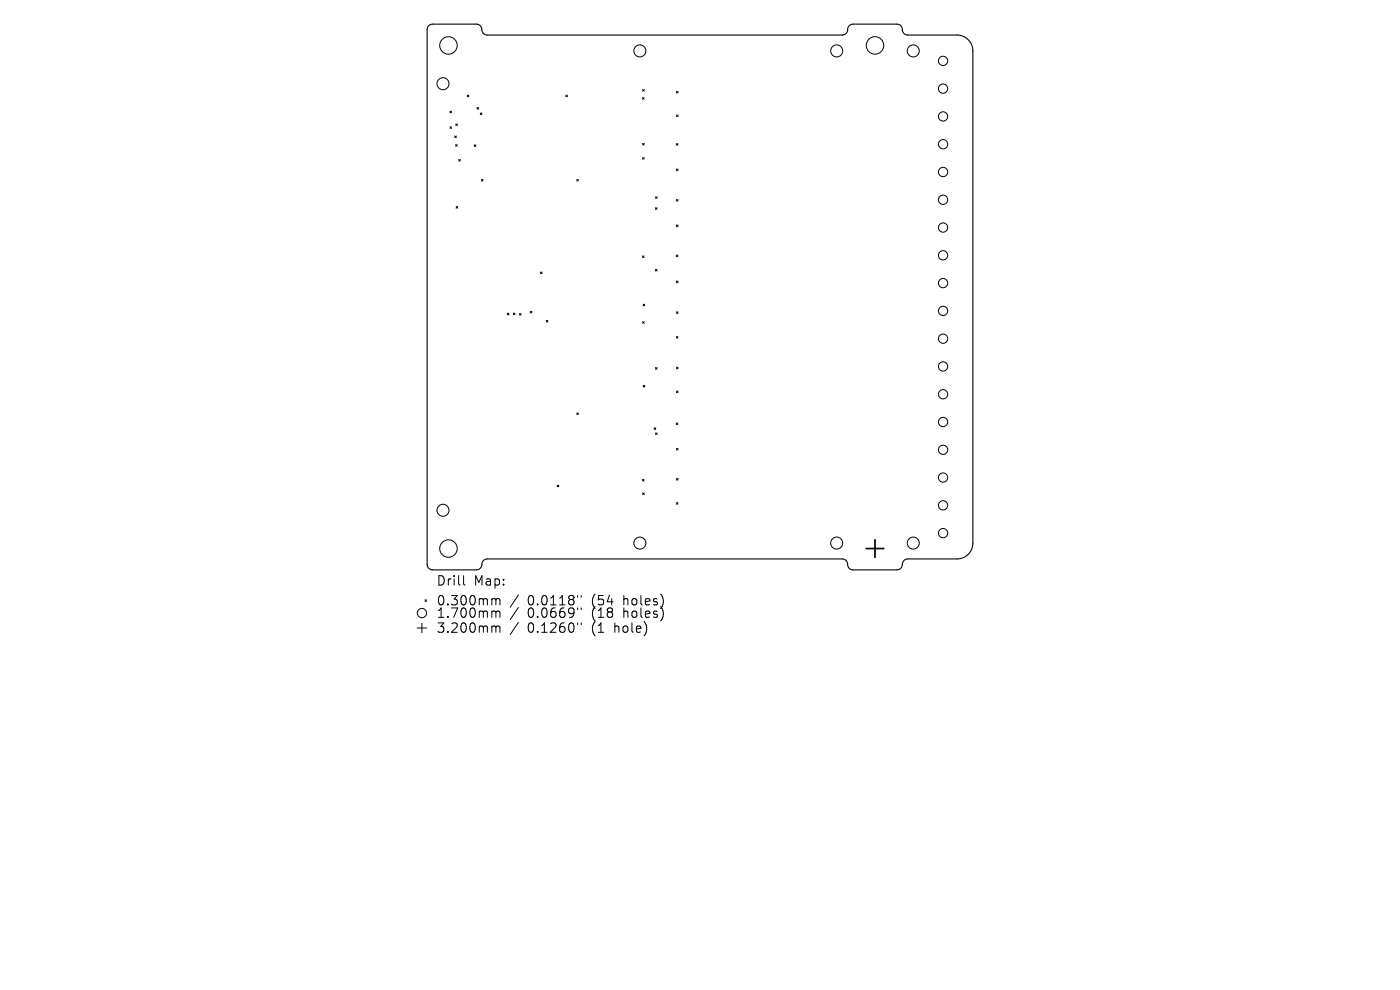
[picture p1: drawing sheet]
<svg xmlns="http://www.w3.org/2000/svg" width="297mm" height="210mm" viewBox="0 0 297 210" stroke-linecap="round" stroke-linejoin="round" font-family="sans-serif">
<defs><g id="words">
<g font-size="2.8">
<text x="92.5" y="124.5">Drill</text>
<text x="100.5" y="124.5">Map:</text>
<text x="92.5" y="128.7">0.300mm</text>
<text x="92.5" y="131.3">1.700mm</text>
<text x="111.9" y="128.7">0.0118&quot;</text>
<text x="111.9" y="131.3">0.0669&quot;</text>
<text x="125.7" y="128.7">(54</text>
<text x="125.7" y="131.3">(18</text>
<text x="132.5" y="128.7">holes)</text>
<text x="132.5" y="131.3">holes)</text>
<text x="92.5" y="134.5">3.200mm</text>
<text x="111.9" y="134.5">0.1260&quot;</text>
<text x="125.7" y="134.5">(1</text>
<text x="130.6" y="134.5">hole)</text>
</g>
</g></defs>
<path d="M91 5.5l.8-.4h9.3a1.34 1.34 0 0 1 1.2 1.6l.4 .5 .7 .2h75.3a1.34 1.34 0 0 0 1.2-1.5l.3-.5 .7-.3h9.4a1.34 1.34 0 0 1 1.2 1.6l.4 .5 .6 .2h10.5a3.4 3.4 0 0 1 3.4 3.4v104.4a3.4 3.4 0 0 1-3.4 3.4h-10.4a1.34 1.34 0 0 0-1.2 1.5l-.4 .5-.6 .3h-9.4a1.34 1.34 0 0 1-1.2-1.6l-.5-.5-.6-.2h-75.3a1.34 1.34 0 0 0-1.3 1.5l-.3 .5-.6 .3h-9.4a1.16 1.16 0 0 1-1.2-1.2v-113.4z" fill="none" stroke="#000" stroke-width=".23"/>
<g fill="none" stroke="#000" stroke-width=".21">
<path d="M136.3 19l.4 .3M136.7 19l-.4 .3M143.5 19.4l.3 .3M143.8 19.4l-.3 .3M95.4 23.6l.4 .3M95.4 26.9l.4 .3M95.8 23.6l-.4 .3M95.8 26.9l-.4 .3M96.5 28.8l.3 .4M96.7 30.7l.3 .3M96.7 26.3l.3 .3M96.8 28.8l-.3 .4"/>
<path d="M97 30.7l-.3 .3M97 26.3l-.3 .3M97.3 33.8l.4 .4M97.7 33.8l-.4 .4M99.1 20.2l.4 .3M99.5 20.2l-.4 .3M100.6 30.7l.3 .4M100.9 30.7l-.3 .4M101.2 22.8l.3 .4M101.5 22.8l-.3 .4M101.9 24l.3 .3M102.1 38.1l.4 .3"/>
<path d="M102.2 24l-.3 .3M102.5 38.1l-.4 .3M120 20.2l.4 .3M120.4 20.2l-.4 .3M122.4 38.1l.3 .3M122.7 38.1l-.3 .3M136.3 20.7l.3 .3M136.3 33.4l.4 .4M136.3 30.4l.4 .4M136.6 20.7l-.3 .3M136.7 33.4l-.4 .4M136.7 30.4l-.4 .4"/>
<path d="M143.5 30.5l.3 .3M143.5 35.9l.3 .3M143.5 24.4l.4 .3M143.8 30.5l-.3 .3M143.8 35.9l-.3 .3M143.9 24.4l-.4 .3M96.8 43.8l.3 .4M97.1 43.8l-.3 .4M114.6 57.7l.4 .4M115 57.7l-.4 .4M136.3 54.3l.3 .3M136.6 54.3l-.3 .3"/>
<path d="M139 44.1l.4 .3M139 57.1l.4 .4M139.1 41.7l.3 .4M139.4 44.1l-.4 .3M139.4 57.1l-.4 .4M139.4 41.7l-.3 .4M143.5 54.1l.3 .3M143.5 59.6l.3 .4M143.5 42.3l.3 .4M143.5 47.7l.3 .4M143.8 54.1l-.3 .3M143.8 59.6l-.3 .4"/>
<path d="M143.8 42.3l-.3 .4M143.8 47.7l-.3 .4M107.6 66.4l.4 .4M108 66.4l-.4 .4M108.9 66.4l.4 .4M109.3 66.4l-.4 .4M110.2 66.5l.3 .4M110.5 66.5l-.3 .4M112.5 66l.4 .4M112.9 66l-.4 .4M115.9 68l.3 .3M116.2 68l-.3 .3"/>
<path d="M136.3 68.2l.4 .4M136.4 64.5l.4 .4M136.7 68.2l-.4 .4M136.8 64.5l-.4 .4M139 78l.4 .3M139.4 78l-.4 .3M143.5 71.4l.3 .3M143.5 66.1l.3 .4M143.5 77.9l.4 .3M143.8 71.4l-.3 .3M143.8 66.1l-.3 .4M143.9 77.9l-.4 .3"/>
<path d="M122.4 87.6l.3 .3M122.7 87.6l-.3 .3M136.4 81.7l.4 .4M136.8 81.7l-.4 .4M138.8 90.8l.3 .3M139.1 91.8l.3 .4M139.1 90.8l-.3 .3M139.4 91.8l-.3 .4M143.5 89.7l.3 .4M143.5 95.1l.3 .4M143.5 82.9l.3 .4M143.8 89.7l-.3 .4"/>
<path d="M143.8 95.1l-.3 .4M143.8 82.9l-.3 .4M118.2 102.9l.4 .4M118.6 102.9l-.4 .4M136.3 101.7l.3 .3M136.3 104.6l.4 .3M136.6 101.7l-.3 .3M136.7 104.6l-.4 .3M143.5 106.6l.3 .4M143.5 101.5l.3 .3M143.8 106.6l-.3 .4M143.8 101.5l-.3 .3"/>
<path d="M88.5 133.2h2M89.5 132.2v2M90.2 127.2l.3 .4M90.5 127.2l-.3 .4M98.3 122.1v1.7l.3 .3M104.6 127l.5 .1 .1 .2M104.6 129.6h.3l.3 .3M104.6 132.8l.5 .1 .1 .2M105.2 127.3l.3-.3 .5 .1 .1 1.2M105.2 127.3v1M105.2 129.9v1.1M105.2 133.1v1"/>
<path d="M105.2 129.9l.3-.3 .5 .1 .1 1.3M105.2 133.1l.3-.3 .5 .1 .1 1.2M110 126.2l-1.8 2.6M110 128.9l-1.8 2.5M110 132l-1.8 2.6M122.5 126.3v.4M122.5 129v.3M122.5 132.1v.4M123.3 126.3v.4M123.3 129v.3M123.3 132.1v.4"/>
<circle cx="94" cy="17.8" r="1.28"/>
<circle cx="95.1" cy="9.6" r="1.86"/>
<circle cx="135.7" cy="10.8" r="1.28"/>
<circle cx="177.5" cy="10.8" r="1.28"/>
<circle cx="185.6" cy="9.6" r="1.86"/>
<circle cx="193.7" cy="10.8" r="1.28"/>
<circle cx="200.1" cy="12.9" r=".99"/>
<circle cx="200.1" cy="18.8" r=".99"/>
<circle cx="200.1" cy="24.7" r=".99"/>
<circle cx="200.1" cy="36.5" r=".99"/>
<circle cx="200.1" cy="30.6" r=".99"/>
<circle cx="200.1" cy="48.3" r=".99"/>
<circle cx="200.1" cy="42.4" r=".99"/>
<circle cx="200.1" cy="54.2" r=".99"/>
<circle cx="200.1" cy="65.9" r=".99"/>
<circle cx="200.1" cy="77.7" r=".99"/>
<circle cx="200.1" cy="60.1" r=".99"/>
<circle cx="200.1" cy="71.8" r=".99"/>
<circle cx="200.1" cy="83.6" r=".99"/>
<circle cx="200.1" cy="95.4" r=".99"/>
<circle cx="200.1" cy="89.5" r=".99"/>
<circle cx="94" cy="108.2" r="1.28"/>
<circle cx="95.1" cy="116.4" r="1.86"/>
<circle cx="135.7" cy="115.2" r="1.28"/>
<circle cx="177.5" cy="115.2" r="1.28"/>
<circle cx="193.7" cy="115.2" r="1.28"/>
<circle cx="200.1" cy="113.1" r=".99"/>
<circle cx="200.1" cy="101.3" r=".99"/>
<circle cx="200.1" cy="107.2" r=".99"/>
<circle cx="89.5" cy="130" r=".99"/>
</g>
<path d="M183.8 116.4h3.7M185.6 114.5v3.7" fill="none" stroke="#000" stroke-width=".37"/>
<use href="#words"/>
</svg>
